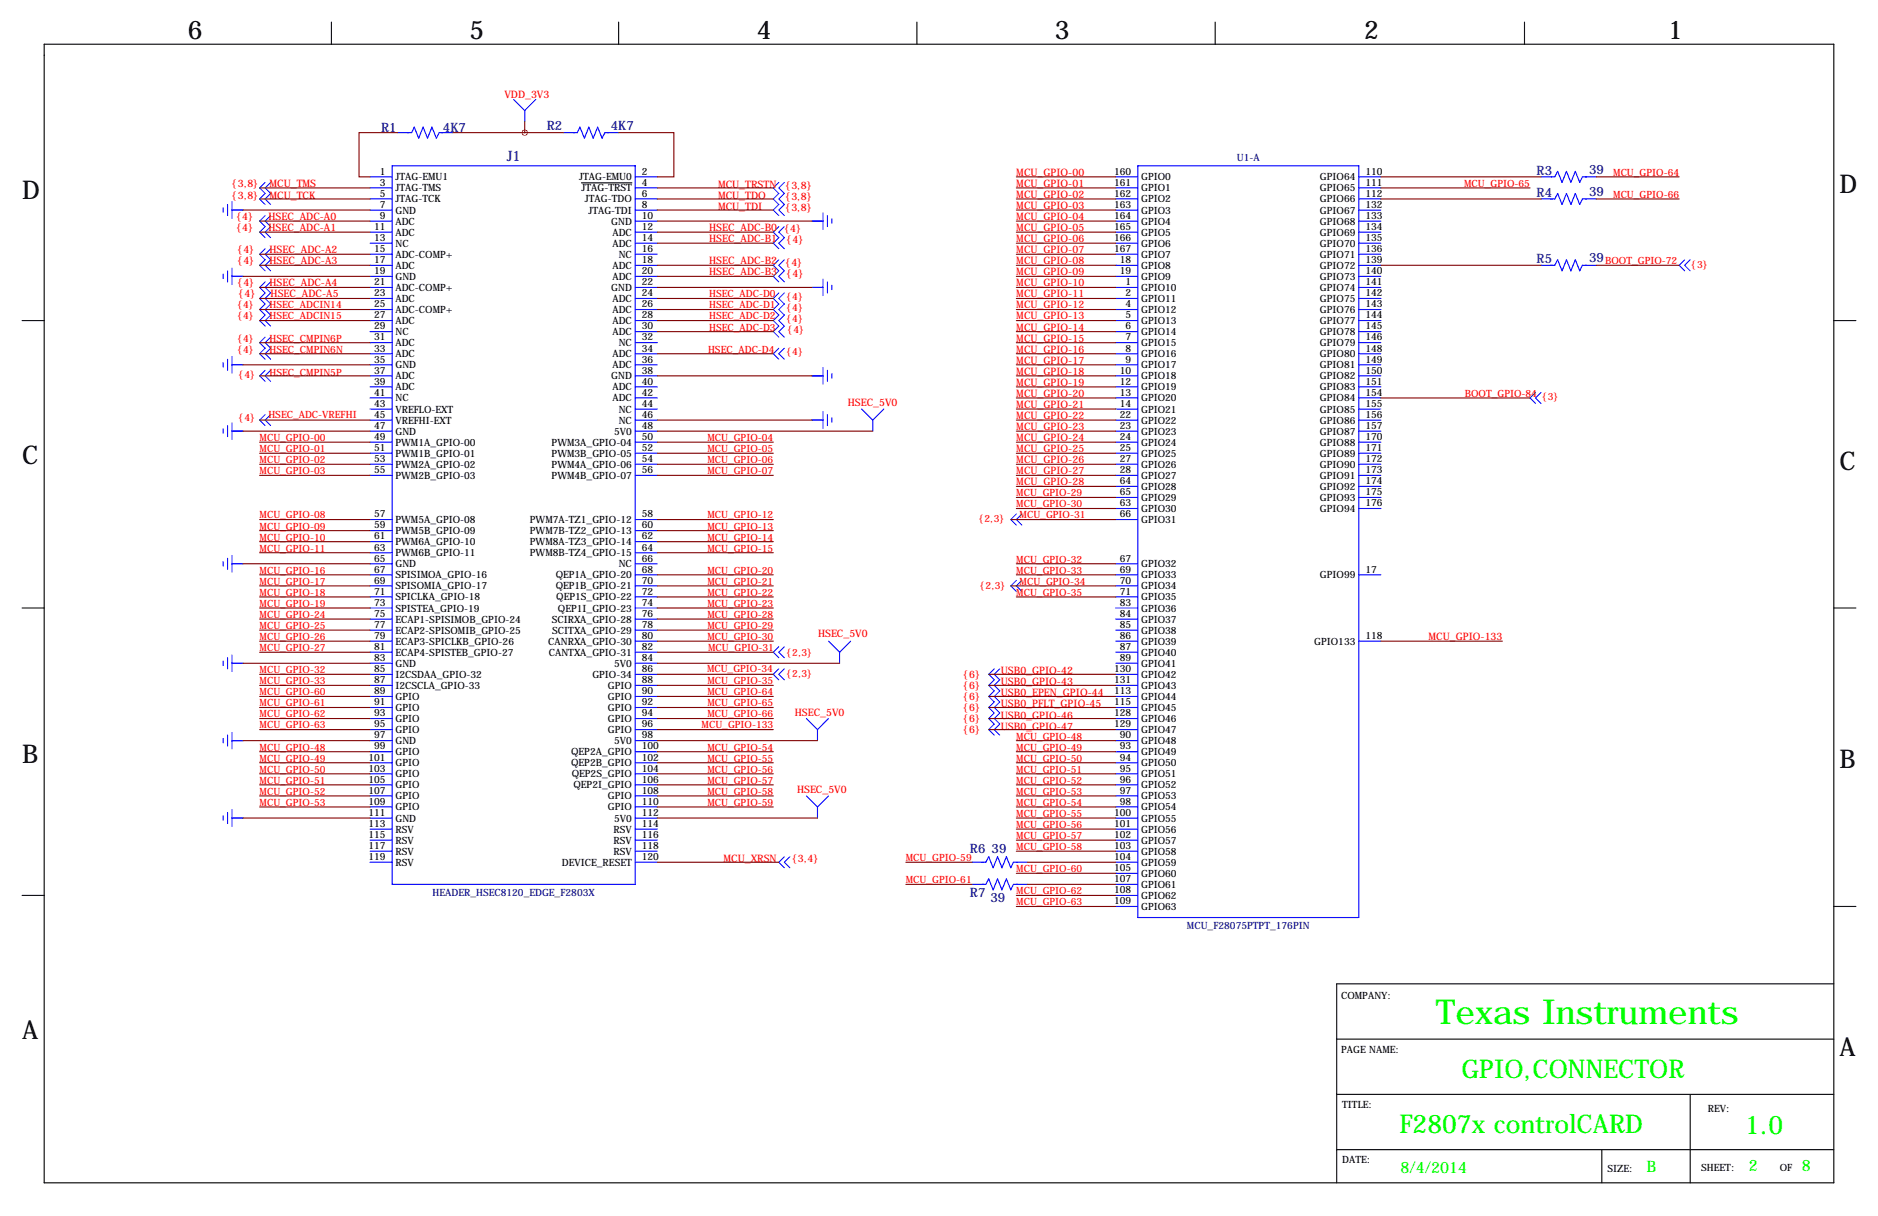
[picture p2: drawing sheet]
<svg xmlns="http://www.w3.org/2000/svg" width="432mm" height="279mm" viewBox="0 0 432 279" stroke-linecap="round" stroke-linejoin="round" font-family="sans-serif">
<defs><g id="words">
<text font-size="7.9" fill="#0f0" x="330.2" y="235.2">Texas Instruments</text>
<g font-size="5.9">
<text x="43.2" y="8.9">6</text>
<text x="107.9" y="8.9">5</text>
<text x="174" y="8.9">4</text>
<text x="242.6" y="8.9">3</text>
<text x="313.7" y="8.9">2</text>
<text x="383.5" y="8.9">1</text>
<text x="5.1" y="45.7">D</text>
<text x="422.9" y="44.4">D</text>
<text x="5.1" y="106.7">C</text>
<text x="422.9" y="107.9">C</text>
<text x="5.1" y="175.3">B</text>
<text x="422.9" y="176.5">B</text>
<text x="5.1" y="238.8">A</text>
<text x="422.9" y="242.6">A</text>
</g>
<g font-size="5.9" fill="#0f0">
<text x="336.1" y="247.7">GPIO,CONNECTOR</text>
<text x="321.7" y="260.4">F2807x controlCARD</text>
<text x="401.2" y="260.6">1.0</text>
</g>
<g font-size="3.6" fill="#0f0">
<text x="322" y="269.5">8/4/2014</text>
<text x="378.6" y="269.2">B</text>
<text x="402.1" y="269">2</text>
<text x="414.3" y="269">8</text>
</g>
<text font-size="3.3" fill="#000080" x="116.5" y="37.1">J1</text>
<g font-size="3" fill="#000080">
<text x="125.7" y="30">R2</text>
<text x="140.5" y="30">4K7</text>
<text x="87.6" y="30.2">R1</text>
<text x="101.9" y="30.2">4K7</text>
<text x="353.3" y="40.2">R3</text>
<text x="365.4" y="39.9">39</text>
<text x="353.3" y="45.3">R4</text>
<text x="365.4" y="45">39</text>
<text x="353.3" y="60.5">R5</text>
<text x="365.4" y="60.2">39</text>
<text x="223" y="195.9">R6</text>
<text x="228" y="195.9">39</text>
<text x="223" y="206">R7</text>
<text x="227.7" y="207.3">39</text>
</g>
<g font-size="2.4" fill="#f00">
<text x="116" y="22.6">VDD_3V3</text>
<text x="233.7" y="40.4">MCU_GPIO-00</text>
<text x="53.3" y="42.9">{3,8}</text>
<text x="53.3" y="45.7">{3,8}</text>
<text x="62" y="42.9">MCU_TMS</text>
<text x="62" y="45.7">MCU_TCK</text>
<text x="165.1" y="43.2">MCU_TRSTN</text>
<text x="165.1" y="45.7">MCU_TDO</text>
<text x="180.6" y="43.4">{3,8}</text>
<text x="180.6" y="46">{3,8}</text>
<text x="233.7" y="42.9">MCU_GPIO-01</text>
<text x="233.7" y="45.5">MCU_GPIO-02</text>
<text x="54.4" y="50.5">{4}</text>
<text x="54.4" y="53.1">{4}</text>
<text x="61.7" y="50.5">HSEC_ADC-A0</text>
<text x="61.7" y="53.1">HSEC_ADC-A1</text>
<text x="163.1" y="53.1">HSEC_ADC-B0 {4}</text>
<text x="165.1" y="48.3">MCU_TDI</text>
<text x="180.6" y="48.5">{3,8}</text>
<text x="233.7" y="48">MCU_GPIO-03</text>
<text x="233.7" y="50.5">MCU_GPIO-04</text>
<text x="233.7" y="53.1">MCU_GPIO-05</text>
<text x="54.6" y="58.2">{4}</text>
<text x="62" y="58.2">HSEC_ADC-A2</text>
<text x="163.1" y="55.6">HSEC_ADC-B1</text>
<text x="180.8" y="55.9">{4}</text>
<text x="233.7" y="55.6">MCU_GPIO-06</text>
<text x="233.7" y="58.2">MCU_GPIO-07</text>
<text x="54.6" y="60.7">{4}</text>
<text x="54.6" y="65.8">{4}</text>
<text x="62" y="60.7">HSEC_ADC-A3</text>
<text x="62" y="65.8">HSEC_ADC-A4</text>
<text x="163.1" y="60.7">HSEC_ADC-B2</text>
<text x="163.1" y="63.2">HSEC_ADC-B3</text>
<text x="180.6" y="61.2">{4}</text>
<text x="180.8" y="63.8">{4}</text>
<text x="233.7" y="60.7">MCU_GPIO-08</text>
<text x="233.7" y="63.2">MCU_GPIO-09</text>
<text x="233.7" y="65.8">MCU_GPIO-10</text>
<text x="54.9" y="68.3">{4}</text>
<text x="62.2" y="68.3">HSEC_ADC-A5</text>
<text x="233.7" y="68.3">MCU_GPIO-11</text>
<text x="233.7" y="70.9">MCU_GPIO-12</text>
<text x="233.7" y="73.4">MCU_GPIO-13</text>
<text x="233.7" y="75.9">MCU_GPIO-14</text>
<text x="233.7" y="78.5">MCU_GPIO-15</text>
<text x="233.7" y="81">MCU_GPIO-16</text>
<text x="233.7" y="83.6">MCU_GPIO-17</text>
<text x="233.7" y="86.1">MCU_GPIO-18</text>
<text x="233.7" y="88.6">MCU_GPIO-19</text>
<text x="195" y="93.2">HSEC_5V0</text>
<text x="233.7" y="91.2">MCU_GPIO-20</text>
<text x="233.7" y="93.7">MCU_GPIO-21</text>
<text x="233.7" y="96.3">MCU_GPIO-22</text>
<text x="233.7" y="98.8">MCU_GPIO-23</text>
<text x="233.7" y="101.3">MCU_GPIO-24</text>
<text x="233.7" y="103.9">MCU_GPIO-25</text>
<text x="233.7" y="106.4">MCU_GPIO-26</text>
<text x="233.7" y="109">MCU_GPIO-27</text>
<text x="233.7" y="111.5">MCU_GPIO-28</text>
<text x="188.1" y="146.3">HSEC_5V0</text>
<text x="328.5" y="147.1">MCU_GPIO-133</text>
<text x="221.5" y="155.7">{6}</text>
<text x="230.1" y="154.9">USB0_GPIO-42</text>
<text x="221.5" y="158.2">{6}</text>
<text x="221.5" y="160.8">{6}</text>
<text x="230.1" y="157.5">USB0_GPIO-43</text>
<text x="230.1" y="160">USB0_EPEN_GPIO-44</text>
<text x="182.8" y="164.6">HSEC_5V0</text>
<text x="221.5" y="163.3">{6}</text>
<text x="221.5" y="165.9">{6}</text>
<text x="230.1" y="162.6">USB0_PFLT_GPIO-45</text>
<text x="230.1" y="165.1">USB0_GPIO-46</text>
<text x="230.1" y="167.6">USB0_GPIO-47</text>
<text x="221.5" y="168.4">{6}</text>
<text x="183.3" y="182.1">HSEC_5V0</text>
<text x="166.4" y="198.1">MCU_XRSN</text>
<text x="182.1" y="198.1">{3,4}</text>
</g>
<g font-size="2.3">
<text x="87.3" y="40.1">1</text>
<text x="90.9" y="41.4">JTAG-EMU1</text>
<text x="133.2" y="41.4">JTAG-EMU0</text>
<text x="147.6" y="40.1">2</text>
<text x="256.1" y="40.1">160</text>
<text x="262.4" y="41.4">GPIO0</text>
<text x="303.5" y="41.4">GPIO64</text>
<text x="313.9" y="40.1">110</text>
<text x="87.3" y="42.7">3</text>
<text x="87.3" y="45.2">5</text>
<text x="87.3" y="47.8">7</text>
<text x="90.9" y="44">JTAG-TMS</text>
<text x="90.9" y="46.5">JTAG-TCK</text>
<text x="133.7" y="44">JTAG-TRST</text>
<text x="134.5" y="46.5">JTAG-TDO</text>
<text x="147.6" y="42.7">4</text>
<text x="147.6" y="45.2">6</text>
<text x="147.6" y="47.8">8</text>
<text x="256.1" y="42.7">161</text>
<text x="256.1" y="45.2">162</text>
<text x="256.1" y="47.8">163</text>
<text x="262.4" y="44">GPIO1</text>
<text x="262.4" y="46.5">GPIO2</text>
<text x="303.5" y="44">GPIO65</text>
<text x="303.5" y="46.5">GPIO66</text>
<text x="313.9" y="42.7">111</text>
<text x="313.9" y="45.2">112</text>
<text x="313.9" y="47.8">132</text>
<text x="86" y="52.8">11</text>
<text x="87.3" y="50.3">9</text>
<text x="90.9" y="49.1">GND</text>
<text x="90.9" y="51.6">ADC</text>
<text x="135.3" y="49.1">JTAG-TDI</text>
<text x="140.5" y="51.6">GND</text>
<text x="147.6" y="50.3">10</text>
<text x="147.6" y="52.8">12</text>
<text x="256.1" y="50.3">164</text>
<text x="256.1" y="52.8">165</text>
<text x="262.4" y="49.1">GPIO3</text>
<text x="262.4" y="51.6">GPIO4</text>
<text x="303.5" y="49.1">GPIO67</text>
<text x="303.5" y="51.6">GPIO68</text>
<text x="313.9" y="50.3">133</text>
<text x="313.9" y="52.8">134</text>
<text x="86" y="55.4">13</text>
<text x="86" y="57.9">15</text>
<text x="90.9" y="54.1">ADC</text>
<text x="90.9" y="56.7">NC</text>
<text x="90.9" y="59.2">ADC-COMP+</text>
<text x="140.8" y="54.1">ADC</text>
<text x="140.8" y="56.7">ADC</text>
<text x="142.3" y="59.2">NC</text>
<text x="147.6" y="55.4">14</text>
<text x="147.6" y="57.9">16</text>
<text x="256.1" y="55.4">166</text>
<text x="256.1" y="57.9">167</text>
<text x="262.4" y="54.1">GPIO5</text>
<text x="262.4" y="56.7">GPIO6</text>
<text x="262.4" y="59.2">GPIO7</text>
<text x="303.5" y="54.1">GPIO69</text>
<text x="303.5" y="56.7">GPIO70</text>
<text x="303.5" y="59.2">GPIO71</text>
<text x="313.9" y="55.4">135</text>
<text x="313.9" y="57.9">136</text>
<text x="86" y="60.5">17</text>
<text x="86" y="63">19</text>
<text x="86" y="65.5">21</text>
<text x="90.9" y="61.8">ADC</text>
<text x="90.9" y="64.3">GND</text>
<text x="140.8" y="61.8">ADC</text>
<text x="140.8" y="64.3">ADC</text>
<text x="147.6" y="60.5">18</text>
<text x="147.6" y="63">20</text>
<text x="147.6" y="65.5">22</text>
<text x="257.5" y="60.5">18</text>
<text x="257.5" y="63">19</text>
<text x="258.8" y="65.5">1</text>
<text x="262.4" y="61.8">GPIO8</text>
<text x="262.4" y="64.3">GPIO9</text>
<text x="303.5" y="61.8">GPIO72</text>
<text x="303.5" y="64.3">GPIO73</text>
<text x="313.9" y="60.5">139</text>
<text x="313.9" y="63">140</text>
<text x="313.9" y="65.5">141</text>
<text x="86" y="68.1">23</text>
<text x="86" y="70.6">25</text>
<text x="90.9" y="66.8">ADC-COMP+</text>
<text x="90.9" y="69.4">ADC</text>
<text x="90.9" y="71.9">ADC-COMP+</text>
<text x="140.5" y="66.8">GND</text>
<text x="140.8" y="69.4">ADC</text>
<text x="140.8" y="71.9">ADC</text>
<text x="147.6" y="68.1">24</text>
<text x="147.6" y="70.6">26</text>
<text x="258.8" y="68.1">2</text>
<text x="258.8" y="70.6">4</text>
<text x="262.4" y="66.8">GPIO10</text>
<text x="262.4" y="69.4">GPIO11</text>
<text x="262.4" y="71.9">GPIO12</text>
<text x="303.5" y="66.8">GPIO74</text>
<text x="303.5" y="69.4">GPIO75</text>
<text x="303.5" y="71.9">GPIO76</text>
<text x="313.9" y="68.1">142</text>
<text x="313.9" y="70.6">143</text>
<text x="86" y="73.2">27</text>
<text x="86" y="75.7">29</text>
<text x="90.9" y="74.5">ADC</text>
<text x="90.9" y="77">NC</text>
<text x="140.8" y="74.5">ADC</text>
<text x="140.8" y="77">ADC</text>
<text x="147.6" y="73.2">28</text>
<text x="147.6" y="75.7">30</text>
<text x="258.8" y="73.2">5</text>
<text x="258.8" y="75.7">6</text>
<text x="262.4" y="74.5">GPIO13</text>
<text x="262.4" y="77">GPIO14</text>
<text x="303.5" y="74.5">GPIO77</text>
<text x="303.5" y="77">GPIO78</text>
<text x="313.9" y="73.2">144</text>
<text x="313.9" y="75.7">145</text>
<text x="86" y="78.2">31</text>
<text x="86" y="80.8">33</text>
<text x="86" y="83.3">35</text>
<text x="90.9" y="79.5">ADC</text>
<text x="90.9" y="82.1">ADC</text>
<text x="140.8" y="82.1">ADC</text>
<text x="142.3" y="79.5">NC</text>
<text x="147.6" y="78.2">32</text>
<text x="147.6" y="80.8">34</text>
<text x="147.6" y="83.3">36</text>
<text x="258.8" y="78.2">7</text>
<text x="258.8" y="80.8">8</text>
<text x="258.8" y="83.3">9</text>
<text x="262.4" y="79.5">GPIO15</text>
<text x="262.4" y="82.1">GPIO16</text>
<text x="303.5" y="79.5">GPIO79</text>
<text x="303.5" y="82.1">GPIO80</text>
<text x="313.9" y="78.2">146</text>
<text x="313.9" y="80.8">148</text>
<text x="313.9" y="83.3">149</text>
<text x="86" y="85.9">37</text>
<text x="86" y="88.4">39</text>
<text x="90.9" y="84.6">GND</text>
<text x="90.9" y="87.2">ADC</text>
<text x="90.9" y="89.7">ADC</text>
<text x="140.5" y="87.2">GND</text>
<text x="140.8" y="84.6">ADC</text>
<text x="140.8" y="89.7">ADC</text>
<text x="147.6" y="85.9">38</text>
<text x="147.6" y="88.4">40</text>
<text x="257.5" y="85.9">10</text>
<text x="257.5" y="88.4">12</text>
<text x="262.4" y="84.6">GPIO17</text>
<text x="262.4" y="87.2">GPIO18</text>
<text x="262.4" y="89.7">GPIO19</text>
<text x="303.5" y="84.6">GPIO81</text>
<text x="303.5" y="87.2">GPIO82</text>
<text x="303.5" y="89.7">GPIO83</text>
<text x="313.9" y="85.9">150</text>
<text x="313.9" y="88.4">151</text>
<text x="86" y="90.9">41</text>
<text x="86" y="93.5">43</text>
<text x="90.9" y="92.2">NC</text>
<text x="90.9" y="94.8">VREFLO-EXT</text>
<text x="140.8" y="92.2">ADC</text>
<text x="142.3" y="94.8">NC</text>
<text x="147.6" y="90.9">42</text>
<text x="147.6" y="93.5">44</text>
<text x="257.5" y="90.9">13</text>
<text x="257.5" y="93.5">14</text>
<text x="262.4" y="92.2">GPIO20</text>
<text x="262.4" y="94.8">GPIO21</text>
<text x="303.5" y="92.2">GPIO84</text>
<text x="303.5" y="94.8">GPIO85</text>
<text x="313.9" y="90.9">154</text>
<text x="313.9" y="93.5">155</text>
<text x="86" y="96">45</text>
<text x="86" y="98.6">47</text>
<text x="86" y="101.1">49</text>
<text x="90.9" y="97.3">VREFHI-EXT</text>
<text x="90.9" y="99.9">GND</text>
<text x="141.2" y="99.9">5V0</text>
<text x="142.3" y="97.3">NC</text>
<text x="147.6" y="96">46</text>
<text x="147.6" y="98.6">48</text>
<text x="147.6" y="101.1">50</text>
<text x="257.5" y="96">22</text>
<text x="257.5" y="98.6">23</text>
<text x="257.5" y="101.1">24</text>
<text x="262.4" y="97.3">GPIO22</text>
<text x="262.4" y="99.9">GPIO23</text>
<text x="303.5" y="97.3">GPIO86</text>
<text x="303.5" y="99.9">GPIO87</text>
<text x="313.9" y="96">156</text>
<text x="313.9" y="98.6">157</text>
<text x="313.9" y="101.1">170</text>
<text x="86" y="103.6">51</text>
<text x="86" y="106.2">53</text>
<text x="90.9" y="102.4">PWM1A_GPIO-00</text>
<text x="90.9" y="104.9">PWM1B_GPIO-01</text>
<text x="90.9" y="107.5">PWM2A_GPIO-02</text>
<text x="126.8" y="102.4">PWM3A_GPIO-04</text>
<text x="126.8" y="104.9">PWM3B_GPIO-05</text>
<text x="126.8" y="107.5">PWM4A_GPIO-06</text>
<text x="147.6" y="103.6">52</text>
<text x="147.6" y="106.2">54</text>
<text x="257.5" y="103.6">25</text>
<text x="257.5" y="106.2">27</text>
<text x="262.4" y="102.4">GPIO24</text>
<text x="262.4" y="104.9">GPIO25</text>
<text x="262.4" y="107.5">GPIO26</text>
<text x="303.5" y="102.4">GPIO88</text>
<text x="303.5" y="104.9">GPIO89</text>
<text x="303.5" y="107.5">GPIO90</text>
<text x="313.9" y="103.6">171</text>
<text x="313.9" y="106.2">172</text>
<text x="86" y="108.7">55</text>
<text x="90.9" y="110">PWM2B_GPIO-03</text>
<text x="126.8" y="110">PWM4B_GPIO-07</text>
<text x="147.6" y="108.7">56</text>
<text x="257.5" y="108.7">28</text>
<text x="257.5" y="111.3">64</text>
<text x="257.5" y="113.8">65</text>
<text x="262.4" y="110">GPIO27</text>
<text x="262.4" y="112.6">GPIO28</text>
<text x="303.5" y="110">GPIO91</text>
<text x="303.5" y="112.6">GPIO92</text>
<text x="313.9" y="108.7">173</text>
<text x="313.9" y="111.3">174</text>
<text x="313.9" y="113.8">175</text>
<text x="86" y="118.9">57</text>
<text x="147.6" y="118.9">58</text>
<text x="257.5" y="116.3">63</text>
<text x="257.5" y="118.9">66</text>
<text x="262.4" y="115.1">GPIO29</text>
<text x="262.4" y="117.6">GPIO30</text>
<text x="303.5" y="115.1">GPIO93</text>
<text x="303.5" y="117.6">GPIO94</text>
<text x="313.9" y="116.3">176</text>
<text x="86" y="121.4">59</text>
<text x="86" y="124">61</text>
<text x="90.9" y="120.2">PWM5A_GPIO-08</text>
<text x="90.9" y="122.7">PWM5B_GPIO-09</text>
<text x="90.9" y="125.3">PWM6A_GPIO-10</text>
<text x="121.8" y="120.2">PWM7A-TZ1_GPIO-12</text>
<text x="121.8" y="122.7">PWM7B-TZ2_GPIO-13</text>
<text x="121.8" y="125.3">PWM8A-TZ3_GPIO-14</text>
<text x="147.6" y="121.4">60</text>
<text x="147.6" y="124">62</text>
<text x="262.4" y="120.2">GPIO31</text>
<text x="86" y="126.5">63</text>
<text x="86" y="129">65</text>
<text x="86" y="131.6">67</text>
<text x="90.9" y="127.8">PWM6B_GPIO-11</text>
<text x="90.9" y="130.3">GND</text>
<text x="121.8" y="127.8">PWM8B-TZ4_GPIO-15</text>
<text x="142.3" y="130.3">NC</text>
<text x="147.6" y="126.5">64</text>
<text x="147.6" y="129">66</text>
<text x="147.6" y="131.6">68</text>
<text x="257.5" y="129">67</text>
<text x="257.5" y="131.6">69</text>
<text x="262.4" y="130.3">GPIO32</text>
<text x="313.9" y="131.6">17</text>
<text x="86" y="134.1">69</text>
<text x="86" y="136.7">71</text>
<text x="90.9" y="132.9">SPISIMOA_GPIO-16</text>
<text x="90.9" y="135.4">SPISOMIA_GPIO-17</text>
<text x="90.9" y="138">SPICLKA_GPIO-18</text>
<text x="127.8" y="132.9">QEP1A_GPIO-20</text>
<text x="127.8" y="135.4">QEP1B_GPIO-21</text>
<text x="127.9" y="138">QEP1S_GPIO-22</text>
<text x="147.6" y="134.1">70</text>
<text x="147.6" y="136.7">72</text>
<text x="257.5" y="134.1">70</text>
<text x="257.5" y="136.7">71</text>
<text x="262.4" y="132.9">GPIO33</text>
<text x="262.4" y="135.4">GPIO34</text>
<text x="262.4" y="138">GPIO35</text>
<text x="303.5" y="132.9">GPIO99</text>
<text x="86" y="139.2">73</text>
<text x="86" y="141.7">75</text>
<text x="90.9" y="140.5">SPISTEA_GPIO-19</text>
<text x="90.9" y="143">ECAP1-SPISIMOB_GPIO-24</text>
<text x="126.8" y="143">SCIRXA_GPIO-28</text>
<text x="128.3" y="140.5">QEP1I_GPIO-23</text>
<text x="147.6" y="139.2">74</text>
<text x="147.6" y="141.7">76</text>
<text x="257.5" y="139.2">83</text>
<text x="257.5" y="141.7">84</text>
<text x="262.4" y="140.5">GPIO36</text>
<text x="262.4" y="143">GPIO37</text>
<text x="86" y="144.3">77</text>
<text x="86" y="146.8">79</text>
<text x="86" y="149.4">81</text>
<text x="90.9" y="145.6">ECAP2-SPISOMIB_GPIO-25</text>
<text x="90.9" y="148.1">ECAP3-SPICLKB_GPIO-26</text>
<text x="126.1" y="148.1">CANRXA_GPIO-30</text>
<text x="127" y="145.6">SCITXA_GPIO-29</text>
<text x="147.6" y="144.3">78</text>
<text x="147.6" y="146.8">80</text>
<text x="147.6" y="149.4">82</text>
<text x="257.5" y="144.3">85</text>
<text x="257.5" y="146.8">86</text>
<text x="257.5" y="149.4">87</text>
<text x="262.4" y="145.6">GPIO38</text>
<text x="262.4" y="148.1">GPIO39</text>
<text x="302.2" y="148.1">GPIO133</text>
<text x="313.9" y="146.8">118</text>
<text x="86" y="151.9">83</text>
<text x="86" y="154.4">85</text>
<text x="90.9" y="150.7">ECAP4-SPISTEB_GPIO-27</text>
<text x="90.9" y="153.2">GND</text>
<text x="90.9" y="155.7">I2CSDAA_GPIO-32</text>
<text x="126.2" y="150.7">CANTXA_GPIO-31</text>
<text x="136.2" y="155.7">GPIO-34</text>
<text x="141.2" y="153.2">5V0</text>
<text x="147.6" y="151.9">84</text>
<text x="147.6" y="154.4">86</text>
<text x="256.1" y="154.4">130</text>
<text x="257.5" y="151.9">89</text>
<text x="262.4" y="150.7">GPIO40</text>
<text x="262.4" y="153.2">GPIO41</text>
<text x="262.4" y="155.7">GPIO42</text>
<text x="86" y="157">87</text>
<text x="86" y="159.5">89</text>
<text x="90.9" y="158.3">I2CSCLA_GPIO-33</text>
<text x="90.9" y="160.8">GPIO</text>
<text x="139.8" y="158.3">GPIO</text>
<text x="139.8" y="160.8">GPIO</text>
<text x="147.6" y="157">88</text>
<text x="147.6" y="159.5">90</text>
<text x="256.1" y="157">131</text>
<text x="256.1" y="159.5">113</text>
<text x="262.4" y="158.3">GPIO43</text>
<text x="262.4" y="160.8">GPIO44</text>
<text x="86" y="162.1">91</text>
<text x="86" y="164.6">93</text>
<text x="86" y="167.1">95</text>
<text x="90.9" y="163.4">GPIO</text>
<text x="90.9" y="165.9">GPIO</text>
<text x="139.8" y="163.4">GPIO</text>
<text x="139.8" y="165.9">GPIO</text>
<text x="147.6" y="162.1">92</text>
<text x="147.6" y="164.6">94</text>
<text x="147.6" y="167.1">96</text>
<text x="256.1" y="162.1">115</text>
<text x="256.1" y="164.6">128</text>
<text x="256.1" y="167.1">129</text>
<text x="262.4" y="163.4">GPIO45</text>
<text x="262.4" y="165.9">GPIO46</text>
<text x="86" y="169.7">97</text>
<text x="86" y="172.2">99</text>
<text x="90.9" y="168.4">GPIO</text>
<text x="90.9" y="171">GND</text>
<text x="90.9" y="173.5">GPIO</text>
<text x="131.3" y="173.5">QEP2A_GPIO</text>
<text x="139.8" y="168.4">GPIO</text>
<text x="141.2" y="171">5V0</text>
<text x="147.6" y="169.7">98</text>
<text x="147.6" y="172.2">100</text>
<text x="257.5" y="169.7">90</text>
<text x="257.5" y="172.2">93</text>
<text x="262.4" y="168.4">GPIO47</text>
<text x="262.4" y="171">GPIO48</text>
<text x="262.4" y="173.5">GPIO49</text>
<text x="84.7" y="174.8">101</text>
<text x="84.7" y="177.3">103</text>
<text x="84.7" y="179.8">105</text>
<text x="90.9" y="176.1">GPIO</text>
<text x="90.9" y="178.6">GPIO</text>
<text x="131.3" y="176.1">QEP2B_GPIO</text>
<text x="131.5" y="178.6">QEP2S_GPIO</text>
<text x="147.6" y="174.8">102</text>
<text x="147.6" y="177.3">104</text>
<text x="147.6" y="179.8">106</text>
<text x="257.5" y="174.8">94</text>
<text x="257.5" y="177.3">95</text>
<text x="257.5" y="179.8">96</text>
<text x="262.4" y="176.1">GPIO50</text>
<text x="262.4" y="178.6">GPIO51</text>
<text x="84.7" y="182.4">107</text>
<text x="84.7" y="184.9">109</text>
<text x="90.9" y="181.1">GPIO</text>
<text x="90.9" y="183.7">GPIO</text>
<text x="131.8" y="181.1">QEP2I_GPIO</text>
<text x="139.8" y="183.7">GPIO</text>
<text x="147.6" y="182.4">108</text>
<text x="147.6" y="184.9">110</text>
<text x="257.5" y="182.4">97</text>
<text x="257.5" y="184.9">98</text>
<text x="262.4" y="181.1">GPIO52</text>
<text x="262.4" y="183.7">GPIO53</text>
<text x="84.7" y="187.5">111</text>
<text x="84.7" y="190">113</text>
<text x="90.9" y="186.2">GPIO</text>
<text x="90.9" y="188.8">GND</text>
<text x="90.9" y="191.3">RSV</text>
<text x="139.8" y="186.2">GPIO</text>
<text x="141.1" y="191.3">RSV</text>
<text x="141.2" y="188.8">5V0</text>
<text x="147.6" y="187.5">112</text>
<text x="147.6" y="190">114</text>
<text x="256.1" y="187.5">100</text>
<text x="256.1" y="190">101</text>
<text x="262.4" y="186.2">GPIO54</text>
<text x="262.4" y="188.8">GPIO55</text>
<text x="262.4" y="191.3">GPIO56</text>
<text x="84.7" y="192.5">115</text>
<text x="84.7" y="195.1">117</text>
<text x="84.7" y="197.6">119</text>
<text x="90.9" y="193.8">RSV</text>
<text x="90.9" y="196.4">RSV</text>
<text x="141.1" y="193.8">RSV</text>
<text x="141.1" y="196.4">RSV</text>
<text x="147.6" y="192.5">116</text>
<text x="147.6" y="195.1">118</text>
<text x="147.6" y="197.6">120</text>
<text x="256.1" y="192.5">102</text>
<text x="256.1" y="195.1">103</text>
<text x="256.1" y="197.6">104</text>
<text x="262.4" y="193.8">GPIO57</text>
<text x="262.4" y="196.4">GPIO58</text>
<text x="90.9" y="198.9">RSV</text>
<text x="129.2" y="198.9">DEVICE_RESET</text>
<text x="256.1" y="200.2">105</text>
<text x="256.1" y="202.7">107</text>
<text x="262.4" y="198.9">GPIO59</text>
<text x="262.4" y="201.5">GPIO60</text>
<text x="256.1" y="205.2">108</text>
<text x="256.1" y="207.8">109</text>
<text x="262.4" y="204">GPIO61</text>
<text x="262.4" y="206.5">GPIO62</text>
<text x="262.4" y="209.1">GPIO63</text>
<text x="308.4" y="229.6">COMPANY:</text>
<text x="308.4" y="242.1">PAGE NAME:</text>
<text x="308.6" y="254.5">TITLE:</text>
<text x="392.7" y="255.5">REV:</text>
<text x="308.6" y="267.2">DATE:</text>
<text x="369.6" y="269.2">SIZE:</text>
<text x="391.2" y="269">SHEET:</text>
<text x="409.2" y="269">OF</text>
</g>
<g font-size="2.3" fill="#000080">
<text x="284.4" y="37.1">U1-A</text>
<text x="99.5" y="205.8">HEADER_HSEC8120_EDGE_F2803X</text>
<text x="272.9" y="213.4">MCU_F28075PTPT_176PIN</text>
</g>
<g font-size="2.3" fill="#f00">
<text x="370.9" y="40.4">MCU_GPIO-64</text>
<text x="336.6" y="42.9">MCU_GPIO-65</text>
<text x="370.9" y="45.5">MCU_GPIO-66</text>
<text x="369.1" y="60.7">BOOT_GPIO-72</text>
<text x="388.9" y="61.5">{3}</text>
<text x="54.6" y="70.9">{4}</text>
<text x="62" y="70.9">HSEC_ADCIN14</text>
<text x="163.1" y="68.3">HSEC_ADC-D0</text>
<text x="163.1" y="70.9">HSEC_ADC-D1</text>
<text x="180.8" y="68.8">{4}</text>
<text x="180.8" y="71.4">{4}</text>
<text x="54.6" y="73.4">{4}</text>
<text x="62" y="73.4">HSEC_ADCIN15</text>
<text x="163.1" y="73.4">HSEC_ADC-D2</text>
<text x="163.1" y="75.9">HSEC_ADC-D3</text>
<text x="180.8" y="73.9">{4}</text>
<text x="181.1" y="76.5">{4}</text>
<text x="54.6" y="78.5">{4}</text>
<text x="54.6" y="81">{4}</text>
<text x="62" y="78.5">HSEC_CMPIN6P</text>
<text x="62" y="81">HSEC_CMPIN6N</text>
<text x="162.8" y="81">HSEC_ADC-D4</text>
<text x="180.8" y="81.5">{4}</text>
<text x="54.9" y="86.9">{4}</text>
<text x="62" y="86.4">HSEC_CMPIN5P</text>
<text x="336.8" y="91.2">BOOT_GPIO-84</text>
<text x="354.6" y="91.9">{3}</text>
<text x="54.9" y="96.8">{4}</text>
<text x="59.7" y="101.3">MCU_GPIO-00</text>
<text x="61.7" y="96">HSEC_ADC-VREFHI</text>
<text x="162.6" y="101.3">MCU_GPIO-04</text>
<text x="59.7" y="103.9">MCU_GPIO-01</text>
<text x="59.7" y="106.4">MCU_GPIO-02</text>
<text x="162.6" y="103.9">MCU_GPIO-05</text>
<text x="162.6" y="106.4">MCU_GPIO-06</text>
<text x="59.7" y="109">MCU_GPIO-03</text>
<text x="162.6" y="109">MCU_GPIO-07</text>
<text x="59.7" y="119.1">MCU_GPIO-08</text>
<text x="162.6" y="119.1">MCU_GPIO-12</text>
<text x="225" y="119.9">{2,3}</text>
<text x="233.7" y="114">MCU_GPIO-29</text>
<text x="233.7" y="116.6">MCU_GPIO-30</text>
<text x="234.4" y="119.1">MCU_GPIO-31</text>
<text x="59.7" y="121.7">MCU_GPIO-09</text>
<text x="59.7" y="124.2">MCU_GPIO-10</text>
<text x="162.6" y="121.7">MCU_GPIO-13</text>
<text x="162.6" y="124.2">MCU_GPIO-14</text>
<text x="59.7" y="126.7">MCU_GPIO-11</text>
<text x="59.7" y="131.8">MCU_GPIO-16</text>
<text x="162.6" y="126.7">MCU_GPIO-15</text>
<text x="162.6" y="131.8">MCU_GPIO-20</text>
<text x="233.7" y="129.3">MCU_GPIO-32</text>
<text x="233.7" y="131.8">MCU_GPIO-33</text>
<text x="59.7" y="134.4">MCU_GPIO-17</text>
<text x="59.7" y="136.9">MCU_GPIO-18</text>
<text x="162.6" y="134.4">MCU_GPIO-21</text>
<text x="162.6" y="136.9">MCU_GPIO-22</text>
<text x="225.3" y="135.4">{2,3}</text>
<text x="233.7" y="136.9">MCU_GPIO-35</text>
<text x="234.4" y="134.4">MCU_GPIO-34</text>
<text x="59.7" y="139.4">MCU_GPIO-19</text>
<text x="59.7" y="142">MCU_GPIO-24</text>
<text x="162.6" y="142">MCU_GPIO-28</text>
<text x="162.6" y="139.4">MCU_GPIO-23</text>
<text x="59.7" y="144.5">MCU_GPIO-25</text>
<text x="59.7" y="147.1">MCU_GPIO-26</text>
<text x="59.7" y="149.6">MCU_GPIO-27</text>
<text x="162.6" y="144.5">MCU_GPIO-29</text>
<text x="162.6" y="147.1">MCU_GPIO-30</text>
<text x="162.8" y="149.6">MCU_GPIO-31</text>
<text x="59.7" y="154.7">MCU_GPIO-32</text>
<text x="162.6" y="154.4">MCU_GPIO-34</text>
<text x="180.8" y="155.4">{2,3}</text>
<text x="180.8" y="150.6">{2,3}</text>
<text x="59.7" y="157.2">MCU_GPIO-33</text>
<text x="59.7" y="159.8">MCU_GPIO-60</text>
<text x="162.6" y="157.2">MCU_GPIO-35</text>
<text x="162.6" y="159.8">MCU_GPIO-64</text>
<text x="59.7" y="162.3">MCU_GPIO-61</text>
<text x="59.7" y="164.8">MCU_GPIO-62</text>
<text x="59.7" y="167.4">MCU_GPIO-63</text>
<text x="161.3" y="167.4">MCU_GPIO-133</text>
<text x="162.6" y="162.3">MCU_GPIO-65</text>
<text x="162.6" y="164.8">MCU_GPIO-66</text>
<text x="59.7" y="172.5">MCU_GPIO-48</text>
<text x="162.6" y="172.5">MCU_GPIO-54</text>
<text x="233.7" y="169.9">MCU_GPIO-48</text>
<text x="233.7" y="172.5">MCU_GPIO-49</text>
<text x="59.7" y="175">MCU_GPIO-49</text>
<text x="59.7" y="177.5">MCU_GPIO-50</text>
<text x="162.6" y="175">MCU_GPIO-55</text>
<text x="162.6" y="177.5">MCU_GPIO-56</text>
<text x="233.7" y="175">MCU_GPIO-50</text>
<text x="233.7" y="177.5">MCU_GPIO-51</text>
<text x="59.7" y="180.1">MCU_GPIO-51</text>
<text x="59.7" y="182.6">MCU_GPIO-52</text>
<text x="59.7" y="185.2">MCU_GPIO-53</text>
<text x="162.6" y="182.6">MCU_GPIO-58</text>
<text x="162.6" y="185.2">MCU_GPIO-59</text>
<text x="162.6" y="180.1">MCU_GPIO-57</text>
<text x="233.7" y="180.1">MCU_GPIO-52</text>
<text x="233.7" y="182.6">MCU_GPIO-53</text>
<text x="233.7" y="185.2">MCU_GPIO-54</text>
<text x="233.7" y="187.7">MCU_GPIO-55</text>
<text x="233.7" y="190.2">MCU_GPIO-56</text>
<text x="208.3" y="197.9">MCU_GPIO-59</text>
<text x="233.7" y="192.8">MCU_GPIO-57</text>
<text x="233.7" y="195.3">MCU_GPIO-58</text>
<text x="208.3" y="202.9">MCU_GPIO-61</text>
<text x="233.7" y="200.4">MCU_GPIO-60</text>
<text x="233.7" y="208">MCU_GPIO-63</text>
<text x="233.7" y="205.5">MCU_GPIO-62</text>
</g>
</g></defs>
<g fill="none" stroke="#000" stroke-width=".25">
<path d="M10.2 10.2h411.4v261.6h-411.4zM76.2 5.1v5.1M142.2 5.1v5.1M210.8 5.1v5.1M279.4 5.1v5.1M350.5 5.1v5.1M133.7 42h11.6M5.1 73.7h5.1M421.6 73.7h5.1M5.1 139.7h5.1M421.6 139.7h5.1M5.1 205.7h5.1"/>
<path d="M421.6 208.3h.1M421.6 208.3h5.1M307.3 238.8h114.3M421.6 226.1h-114.3v45.7M307.3 251.5h114.3M388.6 251.5v20.3M307.3 264.2h114.3M368.3 264.2v7.6"/>
</g>
<g fill="none" stroke="#00f" stroke-width=".25">
<path d="M90.2 38.1h55.8v165.1h-55.8zM91.4 30.5h3.2l.6-1.3 1.1 2.6 1-2.6 1 2.6 1-2.6 1 2.6 .7-1.3h3.1M118.1 22.9l2.5 2.5M120.6 25.4v2.5M123.2 22.9l-2.6 2.5M129.5 30.5h3.2l.6-1.3 1.1 2.6 1-2.6 1 2.6 1-2.6 1 2.6 .7-1.3h3.1M261.6 38.1h50.8v172.7h-50.8zM51.3 47.8v1M52.3 47v2.5M53.3 46.4v3.7M53.5 48.3h2.4M85.1 40.6h5.1"/>
<path d="M85.1 45.7h5.1M85.1 43.2h5.1M85.1 48.3h5.1M85.1 50.8h5.1M85.1 53.3h5.1M85.1 55.9h5.1M85.1 58.4h5.1M146 40.6h5.1M146 45.7h5.1M146 43.2h5.1M146 48.3h5.1M146 50.8h5.1"/>
<path d="M146 53.3h5.1M146 55.9h5.1M146 58.4h5.1M186.7 50.8h2.4M189.2 48.9v3.8M190.2 49.5v2.6M191.3 50.3v1M256.5 40.6h5.1M256.5 45.7h5.1M256.5 43.2h5.1M256.5 48.3h5.1M256.5 50.8h5.1"/>
<path d="M256.5 53.3h5.1M256.5 55.9h5.1M256.5 58.4h5.1M312.4 40.6h5.1M312.4 45.7h5.1M312.4 43.2h5.1M312.4 48.3h5.1M312.4 50.8h5.1M312.4 53.3h5.1M312.4 55.9h5.1M312.4 58.4h5.1M354.3 40.6h3.2l.6-1.2 1.1 2.5 1-2.5 1 2.5 1-2.5 1 2.5 .6-1.3h3.2"/>
<path d="M354.3 45.7h3.2l.6-1.3 1.1 2.6 1-2.6 1 2.6 1-2.6 1 2.6 .6-1.3h3.2M51.3 63v1M52.3 62.2v2.6M53.3 61.6v3.8M53.5 63.5h2.4M85.1 61h5.1M85.1 63.5h5.1M85.1 66h5.1M85.1 68.6h5.1M85.1 71.1h5.1M85.1 73.7h5.1M85.1 76.2h5.1"/>
<path d="M85.1 78.7h5.1M146 61h5.1M146 63.5h5.1M146 66h5.1M146 68.6h5.1M146 71.1h5.1M146 73.7h5.1M146 76.2h5.1M146 78.7h5.1M186.7 66h2.4M189.2 64.2v3.7M190.2 64.8v2.5"/>
<path d="M191.3 65.5v1M256.5 61h5.1M256.5 63.5h5.1M256.5 66h5.1M256.5 68.6h5.1M256.5 71.1h5.1M256.5 73.7h5.1M256.5 76.2h5.1M256.5 78.7h5.1M312.4 61h5.1M312.4 63.5h5.1M312.4 66h5.1"/>
<path d="M312.4 68.6h5.1M312.4 71.1h5.1M312.4 73.7h5.1M312.4 76.2h5.1M312.4 78.7h5.1M354.3 61h3.2l.6-1.3 1.1 2.5 1-2.5 1 2.5 1-2.5 1 2.5 .6-1.2h3.2M51.3 83.3v1M51.3 98.6v1M52.3 82.5v2.6M52.3 97.8v2.5M53.3 81.9v3.8M53.3 97.2v3.7"/>
<path d="M53.5 83.8h2.4M53.5 99.1h2.4M85.1 81.3h5.1M85.1 83.8h5.1M85.1 86.4h5.1M85.1 88.9h5.1M85.1 91.4h5.1M85.1 94h5.1M85.1 96.5h5.1M85.1 99.1h5.1M146 81.3h5.1M146 83.8h5.1"/>
<path d="M146 86.4h5.1M146 88.9h5.1M146 91.4h5.1M146 94h5.1M146 96.5h5.1M146 99.1h5.1M186.7 86.4h2.4M186.7 96.5h2.4M189.2 84.5v3.7M189.2 94.6v3.8M190.2 85.1v2.5M190.2 95.2v2.6"/>
<path d="M191.3 85.9v1M191.3 96v1M198.1 94l2.6 2.5M200.7 96.5v2.6M203.2 94l-2.5 2.5M256.5 81.3h5.1M256.5 83.8h5.1M256.5 86.4h5.1M256.5 88.9h5.1M256.5 91.4h5.1M256.5 94h5.1M256.5 96.5h5.1"/>
<path d="M256.5 99.1h5.1M312.4 81.3h5.1M312.4 83.8h5.1M312.4 86.4h5.1M312.4 88.9h5.1M312.4 91.4h5.1M312.4 94h5.1M312.4 96.5h5.1M312.4 99.1h5.1M85.1 101.6h5.1M85.1 104.1h5.1M85.1 106.7h5.1"/>
<path d="M85.1 109.2h5.1M85.1 119.4h5.1M146 101.6h5.1M146 104.1h5.1M146 106.7h5.1M146 109.2h5.1M146 119.4h5.1M256.5 101.6h5.1M256.5 104.1h5.1M256.5 106.7h5.1M256.5 109.2h5.1M256.5 111.8h5.1"/>
<path d="M256.5 114.3h5.1M256.5 116.8h5.1M256.5 119.4h5.1M312.4 101.6h5.1M312.4 104.1h5.1M312.4 106.7h5.1M312.4 109.2h5.1M312.4 111.8h5.1M312.4 114.3h5.1M312.4 116.8h5.1M51.3 129v1M52.3 128.3v2.5"/>
<path d="M53.3 127.7v3.7M53.5 129.5h2.4M85.1 129.5h5.1M85.1 132.1h5.1M85.1 134.6h5.1M85.1 137.2h5.1M85.1 139.7h5.1M85.1 121.9h5.1M85.1 124.5h5.1M85.1 127h5.1M146 129.5h5.1M146 132.1h5.1"/>
<path d="M146 134.6h5.1M146 137.2h5.1M146 139.7h5.1M146 121.9h5.1M146 124.5h5.1M146 127h5.1M256.5 129.5h5.1M256.5 132.1h5.1M256.5 134.6h5.1M256.5 137.2h5.1M256.5 139.7h5.1M312.4 132.1h5.1"/>
<path d="M51.3 151.9v1M52.3 151.1v2.6M53.3 150.5v3.8M53.5 152.4h2.4M85.1 142.2h5.1M85.1 144.8h5.1M85.1 147.3h5.1M85.1 149.9h5.1M85.1 152.4h5.1M85.1 154.9h5.1M85.1 157.5h5.1M146 142.2h5.1"/>
<path d="M146 144.8h5.1M146 147.3h5.1M146 149.9h5.1M146 152.4h5.1M146 154.9h5.1M146 157.5h5.1M190.5 147.3l2.5 2.6M193 149.9v2.5M195.6 147.3l-2.6 2.6M256.5 142.2h5.1M256.5 144.8h5.1M256.5 147.3h5.1"/>
<path d="M256.5 149.9h5.1M256.5 152.4h5.1M256.5 154.9h5.1M256.5 157.5h5.1M312.4 147.3h5.1M51.3 169.7v1M52.3 168.9v2.5M53.3 168.3v3.8M53.5 170.2h2.4M85.1 160h5.1M85.1 162.6h5.1M85.1 165.1h5.1"/>
<path d="M85.1 167.6h5.1M85.1 170.2h5.1M85.1 172.7h5.1M85.1 175.3h5.1M85.1 177.8h5.1M146 160h5.1M146 162.6h5.1M146 165.1h5.1M146 167.6h5.1M146 170.2h5.1M146 172.7h5.1M146 175.3h5.1"/>
<path d="M146 177.8h5.1M185.4 165.1l2.6 2.5M188 167.6v2.6M190.5 165.1l-2.5 2.5M256.5 160h5.1M256.5 162.6h5.1M256.5 165.1h5.1M256.5 167.6h5.1M256.5 170.2h5.1M256.5 172.7h5.1M256.5 175.3h5.1M256.5 177.8h5.1"/>
<path d="M51.3 187.5v1M52.3 186.7v2.5M53.3 186.1v3.7M53.5 188h2.4M85.1 198.1h5.1M85.1 180.3h5.1M85.1 182.9h5.1M85.1 185.4h5.1M85.1 188h5.1M85.1 190.5h5.1M85.1 193h5.1M85.1 195.6h5.1"/>
<path d="M146 198.1h5.1M146 180.3h5.1M146 182.9h5.1M146 185.4h5.1M146 188h5.1M146 190.5h5.1M146 193h5.1M146 195.6h5.1M185.4 182.9l2.6 2.5M188 185.4v2.6M190.5 182.9l-2.5 2.5M223.5 198.1h3.2l.6-1.3 1 2.6 1.1-2.6 1 2.6 1-2.6 1 2.6 .6-1.3h3.2"/>
<path d="M256.5 198.1h5.1M256.5 180.3h5.1M256.5 182.9h5.1M256.5 185.4h5.1M256.5 188h5.1M256.5 190.5h5.1M256.5 193h5.1M256.5 195.6h5.1M223.5 203.2h3.2l.6-1.3 1 2.6 1.1-2.6 1 2.6 1-2.6 1 2.6 .6-1.3h3.2M256.5 203.2h5.1M256.5 200.7h5.1M256.5 205.7h5.1"/>
<path d="M256.5 208.3h5.1"/>
</g>
<g fill="none" stroke="#00f" stroke-width=".23">
<path d="M53.3 48.3h2.6M61 41.9l-1.3 1.3 1.3 1.2-1.3 1.3 1.3 1.3M61 49.5l-1.3 1.3 1.3 1.3-1.3 1.2 1.3 1.3M61 57.2l-1.3 1.2 1.3 1.3-1.3 1.3 1.3 1.2M62.2 41.9l-1.2 1.3 1.2 1.2-1.2 1.3 1.2 1.3M62.2 49.5l-1.2 1.3 1.2 1.3-1.2 1.2 1.2 1.3M62.2 57.2l-1.2 1.2 1.2 1.3-1.2 1.3 1.2 1.2M179.1 41.9l-1.3 1.3 1.3 1.2-1.3 1.3 1.3 1.3-1.3 1.3 1.3 1.2M179.1 52.1l-1.3 1.2 1.3 1.3-1.3 1.3 1.3 1.3M179.1 59.7l-1.3 1.3 1.3 1.2-1.3 1.3 1.3 1.3M180.3 41.9l-1.2 1.3 1.2 1.2-1.2 1.3 1.2 1.3-1.2 1.3 1.2 1.2M180.3 52.1l-1.2 1.2 1.2 1.3-1.2 1.3 1.2 1.3"/>
<path d="M180.3 59.7l-1.2 1.3 1.2 1.2-1.2 1.3 1.2 1.3M186.7 50.8h2.5M387.3 59.7l-1.2 1.3 1.2 1.2M388.6 59.7l-1.3 1.3 1.3 1.2M53.3 63.5h2.6M61 64.8l-1.3 1.2 1.3 1.3-1.3 1.3 1.3 1.2-1.3 1.3 1.3 1.3-1.3 1.3 1.3 1.2M61 77.5l-1.3 1.2 1.3 1.3-1.3 1.3 1.3 1.2M62.2 64.8l-1.2 1.2 1.2 1.3-1.2 1.3 1.2 1.2-1.2 1.3 1.2 1.3-1.2 1.3 1.2 1.2M62.2 77.5l-1.2 1.2 1.2 1.3-1.2 1.3 1.2 1.2M179.1 67.3l-1.3 1.3 1.3 1.2-1.3 1.3 1.3 1.3-1.3 1.3 1.3 1.2-1.3 1.3 1.3 1.3M180.3 67.3l-1.2 1.3 1.2 1.2-1.2 1.3 1.2 1.3-1.2 1.3 1.2 1.2-1.2 1.3 1.2 1.3M186.7 66h2.5"/>
<path d="M53.3 99.1h2.6M53.3 83.8h2.6M61 95.2l-1.3 1.3 1.3 1.3M61 85.1l-1.3 1.3 1.3 1.2M62.2 95.2l-1.2 1.3 1.2 1.3M62.2 85.1l-1.2 1.3 1.2 1.2M179.1 80l-1.3 1.3 1.3 1.2M180.3 80l-1.2 1.3 1.2 1.2M186.7 86.4h2.5M186.7 96.5h2.5M353.1 90.2l-1.3 1.2 1.3 1.3M354.3 90.2l-1.2 1.2 1.2 1.3"/>
<path d="M233.7 118.1l-1.3 1.3 1.3 1.3M234.9 118.1l-1.2 1.3 1.2 1.3M53.3 129.5h2.6M233.7 133.3l-1.3 1.3 1.3 1.3M234.9 133.3l-1.2 1.3 1.2 1.3M53.3 152.4h2.6M179.1 153.7l-1.3 1.2 1.3 1.3M179.1 148.6l-1.3 1.3 1.3 1.2M180.3 153.7l-1.2 1.2 1.2 1.3M180.3 148.6l-1.2 1.3 1.2 1.2M228.6 153.7l-1.3 1.2 1.3 1.3-1.3 1.3 1.3 1.3-1.3 1.2 1.3 1.3-1.3 1.3 1.3 1.2-1.3 1.3 1.3 1.3-1.3 1.2 1.3 1.3M229.9 153.7l-1.3 1.2 1.3 1.3-1.3 1.3 1.3 1.3-1.3 1.2 1.3 1.3-1.3 1.3 1.3 1.2-1.3 1.3 1.3 1.3-1.3 1.2 1.3 1.3"/>
<path d="M53.3 170.2h2.6M53.3 188h2.6M180.3 196.8l-1.2 1.3 1.2 1.3M181.6 196.8l-1.3 1.3 1.3 1.3"/>
</g>
<g fill="none" stroke="#800000" stroke-width=".25">
<path d="M91.4 30.5h-8.9v10.1h2.6M104.1 30.5h25.4M120.6 27.9v2.6M142.2 30.5h12.7v10.1h-3.8M55.9 48.3h29.2M59.7 43.2h25.4M59.7 45.7h25.4M59.7 50.8h25.4M59.7 53.3h25.4M59.7 58.4h25.4M151.1 43.2h26.7M151.1 45.7h26.7"/>
<path d="M151.1 48.3h26.7M151.1 50.8h35.6M151.1 53.3h26.7M151.1 55.9h26.7M233.7 40.6h22.8M233.7 43.2h22.8M233.7 45.7h22.8M233.7 48.3h22.8M233.7 50.8h22.8M233.7 53.3h22.8M233.7 55.9h22.8M233.7 58.4h22.8"/>
<path d="M317.5 40.6h36.8M317.5 43.2h34.3M317.5 45.7h36.8M367 40.6h19.1M367 45.7h19.1M55.9 63.5h29.2M59.7 61h25.4M59.7 66h25.4M59.7 68.6h25.4M59.7 71.1h25.4M59.7 73.7h25.4M59.7 78.7h25.4"/>
<path d="M151.1 61h26.7M151.1 63.5h26.7M151.1 66h35.6M151.1 68.6h26.7M151.1 71.1h26.7M151.1 73.7h26.7M151.1 76.2h26.7M233.7 61h22.8M233.7 63.5h22.8M233.7 66h22.8M233.7 68.6h22.8M233.7 71.1h22.8"/>
<path d="M233.7 73.7h22.8M233.7 76.2h22.8M233.7 78.7h22.8M317.5 61h36.8M367 61h19.1M55.9 83.8h29.2M55.9 99.1h29.2M59.7 81.3h25.4M59.7 86.4h25.4M59.7 96.5h25.4M151.1 81.3h26.7M151.1 86.4h35.6"/>
<path d="M151.1 96.5h35.6M151.1 99.1h49.6M233.7 81.3h22.8M233.7 83.8h22.8M233.7 86.4h22.8M233.7 88.9h22.8M233.7 91.4h22.8M233.7 94h22.8M233.7 96.5h22.8M233.7 99.1h22.8M317.5 91.4h34.3M59.7 101.6h25.4"/>
<path d="M59.7 104.1h25.4M59.7 106.7h25.4M59.7 109.2h25.4M59.7 119.4h25.4M151.1 101.6h26.7M151.1 104.1h26.7M151.1 106.7h26.7M151.1 109.2h26.7M151.1 119.4h26.7M232.4 119.4h24.1M233.7 101.6h22.8M233.7 104.1h22.8"/>
<path d="M233.7 106.7h22.8M233.7 109.2h22.8M233.7 111.8h22.8M233.7 114.3h22.8M233.7 116.8h22.8M55.9 129.5h29.2M59.7 132.1h25.4M59.7 134.6h25.4M59.7 121.9h25.4M59.7 124.5h25.4M59.7 127h25.4M59.7 137.2h25.4"/>
<path d="M59.7 139.7h25.4M151.1 132.1h26.7M151.1 134.6h26.7M151.1 121.9h26.7M151.1 124.5h26.7M151.1 127h26.7M151.1 137.2h26.7M151.1 139.7h26.7M232.4 134.6h24.1M233.7 129.5h22.8M233.7 132.1h22.8M233.7 137.2h22.8"/>
<path d="M55.9 152.4h29.2M59.7 142.2h25.4M59.7 144.8h25.4M59.7 147.3h25.4M59.7 149.9h25.4M59.7 154.9h25.4M59.7 157.5h25.4M151.1 142.2h26.7M151.1 144.8h26.7M151.1 147.3h26.7M151.1 149.9h26.7M151.1 154.9h26.7"/>
<path d="M151.1 157.5h26.7M151.1 152.4h41.9M227.3 154.9h29.2M227.3 157.5h29.2M317.5 147.3h27.9M55.9 170.2h29.2M59.7 160h25.4M59.7 162.6h25.4M59.7 165.1h25.4M59.7 167.6h25.4M59.7 172.7h25.4M59.7 175.3h25.4"/>
<path d="M59.7 177.8h25.4M151.1 160h26.7M151.1 162.6h26.7M151.1 165.1h26.7M151.1 167.6h26.7M151.1 170.2h36.9M151.1 172.7h26.7M151.1 175.3h26.7M151.1 177.8h26.7M227.3 160h29.2M227.3 162.6h29.2M227.3 165.1h29.2"/>
<path d="M227.3 167.6h29.2M233.7 170.2h22.8M233.7 172.7h22.8M233.7 175.3h22.8M233.7 177.8h22.8M55.9 188h29.2M59.7 180.3h25.4M59.7 182.9h25.4M59.7 185.4h25.4M151.1 198.1h28M151.1 180.3h26.7M151.1 182.9h26.7"/>
<path d="M151.1 185.4h26.7M151.1 188h36.9M208.3 198.1h15.2M233.7 180.3h22.8M233.7 182.9h22.8M233.7 185.4h22.8M233.7 188h22.8M233.7 190.5h22.8M233.7 193h22.8M233.7 195.6h22.8M236.2 198.1h20.3M208.3 203.2h15.2"/>
<path d="M233.7 200.7h22.8M233.7 205.7h22.8M233.7 208.3h22.8M236.2 203.2h20.3"/>
</g>
<circle cx="120.6" cy="30.5" r=".05" fill="#800000" stroke="#800000" stroke-width="1.3"/>
<use href="#words"/>
</svg>
